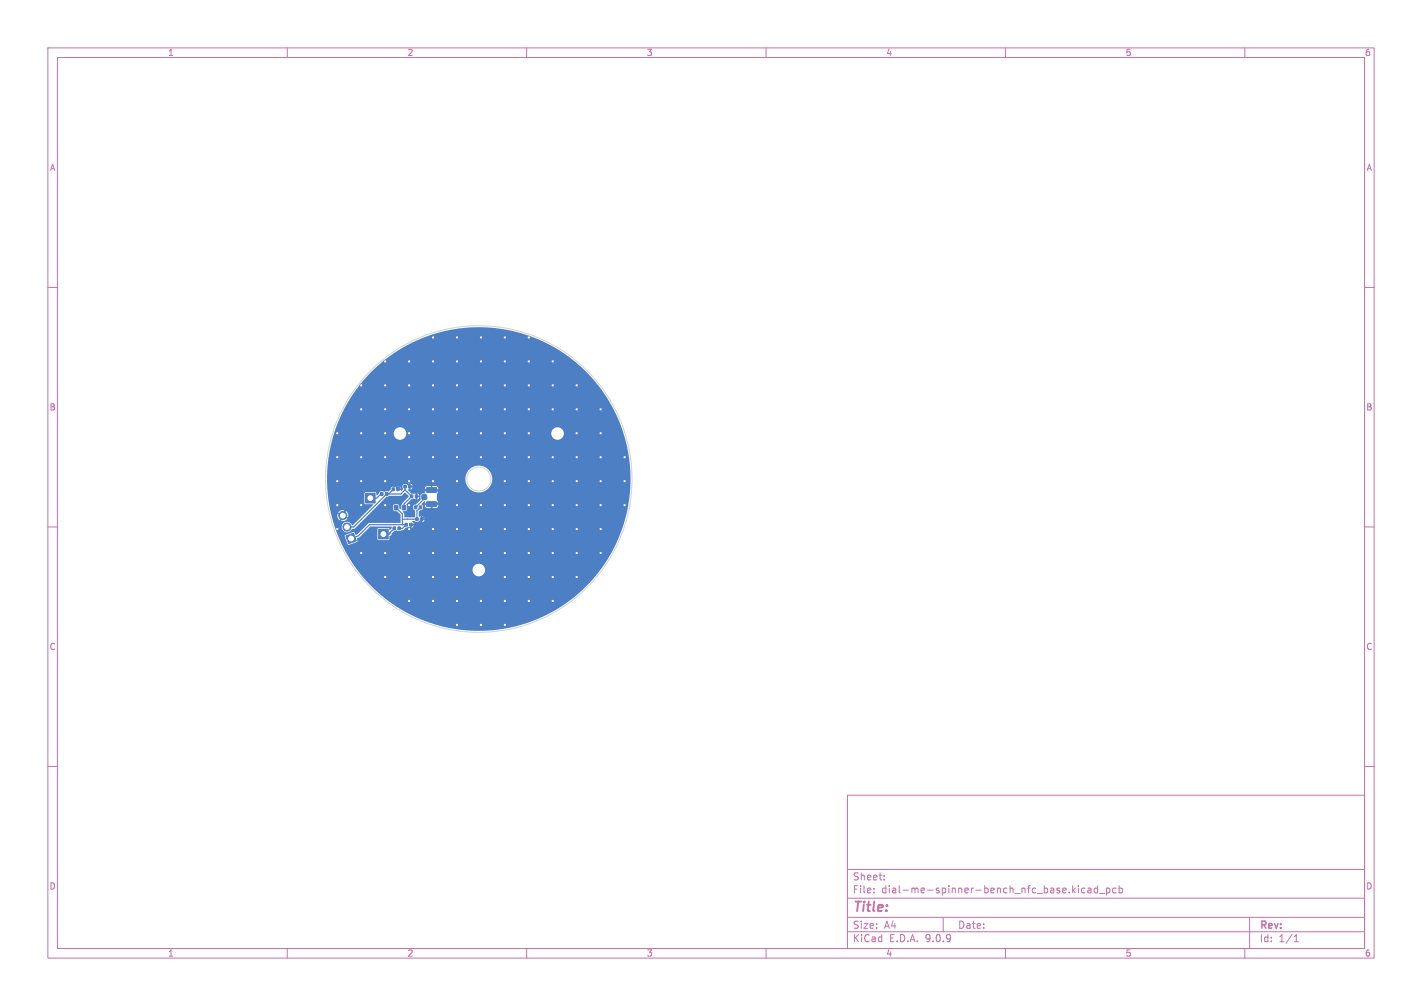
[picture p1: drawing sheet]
<svg xmlns="http://www.w3.org/2000/svg" width="297mm" height="210mm" viewBox="0 0 297 210" stroke-linecap="round" stroke-linejoin="round" font-family="sans-serif">
<defs><g id="words">
<text font-size="2.8" fill="#c872ab" x="178" y="190.9">Title:</text>
<g font-size="2.1" fill="#c872ab">
<text x="178" y="184">Sheet:</text>
<text x="178" y="186.7">File:</text>
<text x="184.1" y="186.7">dial-me-spinner-bench_nfc_base.kicad_pcb</text>
<text x="178" y="196.9">KiCad</text>
<text x="178" y="194.1">Size:</text>
<text x="184.7" y="194.1">A4</text>
<text x="185.7" y="196.9">E.D.A.</text>
<text x="193.3" y="196.9">9.0.9</text>
<text x="200" y="194.1">Date:</text>
<text x="263" y="194.3">Rev:</text>
<text x="263" y="196.9">Id:</text>
<text x="267.1" y="196.9">1/1</text>
</g>
<g font-size="1.8" fill="#c872ab">
<text x="35" y="11.9">1</text>
<text x="85" y="11.9">2</text>
<text x="135" y="11.9">3</text>
<text x="185" y="11.9">4</text>
<text x="235" y="11.9">5</text>
<text x="285" y="11.9">6</text>
<text x="10.3" y="35.9">A</text>
<text x="285.4" y="35.9">A</text>
<text x="10.3" y="85.9">B</text>
<text x="285.3" y="85.9">B</text>
<text x="10.3" y="135.9">C</text>
<text x="285.3" y="135.9">C</text>
<text x="10.3" y="185.9">D</text>
<text x="285.3" y="185.9">D</text>
<text x="35" y="199.9">1</text>
<text x="85" y="199.9">2</text>
<text x="135" y="199.9">3</text>
<text x="185" y="199.9">4</text>
<text x="235" y="199.9">5</text>
<text x="285" y="199.9">6</text>
</g>
</g></defs>
<g fill="none" stroke="#c872ab" stroke-width=".21">
<path d="M10 10h277v190h-277zM12 12h273v186h-273zM60 10v2M110 10v2M160 10v2M210 10v2M260 10v2M10 60h2M285 60h2M10 110h2M285 110h2M10 160h2"/>
<path d="M177 166h108v32h-108zM285 160h2M60 198v2M110 198v2M160 198v2M177 194.5h108M177 191.5h108M177 187.5h108M177 181.5h108M182.5 186.3v.1M182.5 185.5v.1M184.7 183.6v.1"/>
<path d="M184.7 182.8v.1M197 191.5v3M210 198v2M225.2 184.9v.1M225.2 185.4v1M226.6 185.5l-.4-.1-.3 .3 .1 .6h.6M227.2 185.5h.6l.1 .9M227.9 185.8h-.5l-.2 .2 .2 .4 .5-.1M229.2 185.5l-.4-.1-.3 .3 .2 .6h.5M229.2 184.9v1.5M229.6 186.5h1.1M231.1 185.5l.4-.1 .3 .3-.1 .6h-.6"/>
<path d="M231.1 185.4v1.5M233.1 185.5l-.4-.1-.3 .3 .1 .6h.6M233.7 185.5l.5-.1 .3 .3-.2 .6h-.6M233.7 184.9v1.5M260 198v2M261 191.5v6.5M270.3 196.6h.9M270.3 195.5l.4-.4v1.5"/>
</g>
<g fill="#4d7fc4" stroke="#4d7fc4" stroke-width=".21">
<path d="M79.1 110.5h2v2h-2z"/>
<path d="M76.3 103h2v2h-2z"/>
<path d="M82.1 110h.5v.6h-.5z"/>
<path d="M83.1 110h.5v.6h-.5z"/>
<path d="M79.5 102.8h.5v.6h-.5z"/>
<path d="M80.5 102.8h.5v.6h-.5z"/>
<path d="M86.6 105.6h.4v.6h-.4z"/>
<path d="M87.6 105.6h.5v.6h-.5z"/>
<path d="M86.8 108.1h.5v.6h-.5z"/>
<path d="M87.8 108.1h.5v.6h-.5z"/>
<path d="M72.2 111.9l1.6-.6 .6 1.6-1.6 .6z"/>
<path d="M88.2 103.3h.9v.9h-.9z"/>
<path d="M89.1 101.8h2l.1 .2v.7l-.2 .1h-1.8l-.2-.2z"/>
<path d="M89.1 104.8l2-.1 .1 .3v.6l-.2 .2-1.8-.1-.2-.2z"/>
<path d="M81.9 101.9h.5v.5h-.5z"/>
<path d="M82.9 101.9h.4v.5h-.4z"/>
<path d="M84.6 109.3h.5v.5h-.5z"/>
<path d="M85.6 109.3h.4v.5h-.4z"/>
<path d="M85.7 103.3h.5v.6h-.5z"/>
<path d="M86.8 103.3h.4v.6h-.4z"/>
<path d="M84.4 101.3h.4v.5h-.4z"/>
<path d="M85.3 101.3h.5v.5h-.5z"/>
<path d="M82.4 105.6h.7v.8h-.7z"/>
<path d="M84 105.6h.7v.8h-.7z"/>
<circle cx="72.5" cy="110" r=".85"/>
<circle cx="71.6" cy="107.6" r=".85"/>
<circle cx="100.4" cy="105.4" r=".25"/>
<circle cx="110.4" cy="80.5" r=".25"/>
<circle cx="110.4" cy="125.4" r=".25"/>
<circle cx="90.4" cy="80.4" r=".25"/>
<circle cx="105.4" cy="115.4" r=".25"/>
<circle cx="125.4" cy="90.5" r=".25"/>
<circle cx="95.4" cy="130.4" r=".25"/>
<circle cx="120.4" cy="85.5" r=".25"/>
<circle cx="115.4" cy="75.4" r=".25"/>
<circle cx="95.4" cy="120.4" r=".25"/>
<circle cx="95.4" cy="85.4" r=".25"/>
<circle cx="105.4" cy="80.5" r=".25"/>
<circle cx="105.4" cy="120.4" r=".25"/>
<circle cx="125.4" cy="105.5" r=".25"/>
<circle cx="110.4" cy="95.4" r=".25"/>
<circle cx="85.4" cy="95.4" r=".25"/>
<circle cx="75.4" cy="105.4" r=".25"/>
<circle cx="90.4" cy="95.4" r=".25"/>
<circle cx="105.4" cy="100.5" r=".25"/>
<circle cx="120.4" cy="95.4" r=".25"/>
<circle cx="110.4" cy="90.5" r=".25"/>
<circle cx="85.5" cy="110.4" r=".25"/>
<circle cx="80.4" cy="95.4" r=".25"/>
<circle cx="130.4" cy="100.5" r=".25"/>
<circle cx="90.4" cy="120.4" r=".25"/>
<circle cx="80.4" cy="90.4" r=".25"/>
<circle cx="100.4" cy="90.4" r=".25"/>
<circle cx="95.4" cy="95.4" r=".25"/>
<circle cx="105.4" cy="75.4" r=".25"/>
<circle cx="95.4" cy="70.4" r=".25"/>
<circle cx="70.4" cy="95.4" r=".25"/>
<circle cx="95.4" cy="105.4" r=".25"/>
<circle cx="120.4" cy="80.5" r=".25"/>
<circle cx="80.5" cy="120.4" r=".25"/>
<circle cx="100.4" cy="95.4" r=".25"/>
<circle cx="110.4" cy="115.4" r=".25"/>
<circle cx="100.4" cy="85.5" r=".25"/>
<circle cx="85.4" cy="85.4" r=".25"/>
<circle cx="100.5" cy="125.4" r=".25"/>
<circle cx="85.4" cy="75.4" r=".25"/>
<circle cx="115.4" cy="80.5" r=".25"/>
<circle cx="95.4" cy="125.4" r=".25"/>
<circle cx="90.4" cy="115.4" r=".25"/>
<circle cx="105.4" cy="95.4" r=".25"/>
<circle cx="75.4" cy="115.4" r=".25"/>
<circle cx="70.4" cy="110.4" r=".25"/>
<circle cx="115.4" cy="115.4" r=".25"/>
<circle cx="105.4" cy="85.5" r=".25"/>
<circle cx="75.4" cy="95.4" r=".25"/>
<circle cx="125.4" cy="115.4" r=".25"/>
<circle cx="110.4" cy="75.4" r=".25"/>
<circle cx="105.4" cy="110.4" r=".25"/>
<circle cx="85.5" cy="115.4" r=".25"/>
<circle cx="90.4" cy="110.4" r=".25"/>
<circle cx="110.4" cy="85.5" r=".25"/>
<circle cx="85.4" cy="80.4" r=".25"/>
<circle cx="85.5" cy="125.4" r=".25"/>
<circle cx="125.4" cy="100.5" r=".25"/>
<circle cx="120.4" cy="110.5" r=".25"/>
<circle cx="100.4" cy="80.5" r=".25"/>
<circle cx="105.4" cy="90.4" r=".25"/>
<circle cx="85.5" cy="120.4" r=".25"/>
<circle cx="70.4" cy="100.4" r=".25"/>
<circle cx="110.4" cy="110.5" r=".25"/>
<circle cx="95.4" cy="90.4" r=".25"/>
<circle cx="105.4" cy="105.4" r=".25"/>
<circle cx="100.4" cy="70.4" r=".25"/>
<circle cx="90.4" cy="85.4" r=".25"/>
<circle cx="95.4" cy="110.4" r=".25"/>
<circle cx="110.4" cy="100.5" r=".25"/>
<circle cx="100.5" cy="110.4" r=".25"/>
<circle cx="130.4" cy="95.4" r=".25"/>
<circle cx="125.4" cy="95.4" r=".25"/>
<circle cx="115.4" cy="100.5" r=".25"/>
<circle cx="80.5" cy="115.4" r=".25"/>
<circle cx="120.4" cy="105.5" r=".25"/>
<circle cx="105.4" cy="125.4" r=".25"/>
<circle cx="75.4" cy="80.4" r=".25"/>
<circle cx="120.4" cy="115.4" r=".25"/>
<circle cx="70.4" cy="105.4" r=".25"/>
<circle cx="115.4" cy="110.5" r=".25"/>
<circle cx="80.5" cy="105.4" r=".25"/>
<circle cx="115.4" cy="85.5" r=".25"/>
<circle cx="85.4" cy="90.4" r=".25"/>
<circle cx="120.4" cy="90.5" r=".25"/>
<circle cx="110.4" cy="105.5" r=".25"/>
<circle cx="100.5" cy="115.4" r=".25"/>
<circle cx="100.4" cy="75.4" r=".25"/>
<circle cx="130.4" cy="105.5" r=".25"/>
<circle cx="90.4" cy="75.4" r=".25"/>
<circle cx="110.4" cy="120.4" r=".25"/>
<circle cx="95.4" cy="75.4" r=".25"/>
<circle cx="80.4" cy="85.4" r=".25"/>
<circle cx="95.4" cy="115.4" r=".25"/>
<circle cx="90.4" cy="100.4" r=".25"/>
<circle cx="115.4" cy="105.5" r=".25"/>
<circle cx="120.4" cy="100.5" r=".25"/>
<circle cx="80.5" cy="100.4" r=".25"/>
<circle cx="110.4" cy="70.5" r=".25"/>
<circle cx="90.4" cy="90.4" r=".25"/>
<circle cx="80.4" cy="75.4" r=".25"/>
<circle cx="105.4" cy="130.4" r=".25"/>
<circle cx="95.4" cy="80.4" r=".25"/>
<circle cx="125.4" cy="110.5" r=".25"/>
<circle cx="75.4" cy="90.4" r=".25"/>
<circle cx="80.4" cy="80.4" r=".25"/>
<circle cx="115.4" cy="95.4" r=".25"/>
<circle cx="70.4" cy="90.4" r=".25"/>
<circle cx="75.4" cy="100.4" r=".25"/>
<circle cx="95.4" cy="100.4" r=".25"/>
<circle cx="125.4" cy="85.5" r=".25"/>
<circle cx="105.4" cy="70.4" r=".25"/>
<circle cx="90.4" cy="70.4" r=".25"/>
<circle cx="100.5" cy="130.4" r=".25"/>
<circle cx="120.4" cy="120.4" r=".25"/>
<circle cx="75.4" cy="85.4" r=".25"/>
<circle cx="90.4" cy="125.4" r=".25"/>
<circle cx="85.4" cy="100.4" r=".25"/>
<circle cx="115.4" cy="125.4" r=".25"/>
<circle cx="115.4" cy="120.4" r=".25"/>
<circle cx="85.4" cy="105.4" r=".25"/>
</g>
<path d="M79.7 103.1h-.1l-.9 .9h-1.4M82.2 102.1l-1 1M82.3 110.3l-.9 .9v.3h-1.3M82.7 106l1.4 1.3v2.2M83.4 110.3h.7l.7-.8h-7.6l-2.3 2.4-1.6 .5M84.6 102.3l-.9 .8h-2.9l-6.9 6.9h-1.4M84.6 102.3l1.4 1.3-1.6 1.6v.8M84.6 101.6v.7M87.8 105.9l-.7 .8v1.7h-3M88.6 103.8v.3l-1.8 1.8" fill="none" stroke="#4d7fc4" stroke-width=".25"/>
<path d="M83.1 102.1l1.1-1.2h.7l.7 .7h1.4v2M83.1 102l-.6-.6h-5.2l-5.7 5.7v.5M87 102.3h4.3l.3 .4v2.1l-.4 .4h-1.1v1.1l-3.1 3.2h-1.2" fill="none" stroke="#4d7fc4" stroke-width=".3"/>
<path d="M78 77.2l3-2.5 3.1-2.1 3.4-1.7 3.6-1.3 3.7-.9 3.8-.4 3.9 .1 3.2 .4 3.7 .9 3.6 1.4 2.9 1.5 3.1 2.1 3 2.5 2.3 2.4 2.3 3.1 1.8 3.3 1.3 3 .9 2.6 .6 2.7 .4 3.2 .1 2.8-.2 3.3-.4 2.6-.7 2.7-.9 2.6-1.1 2.5-1.6 2.9-1.5 2.1-1.8 2.2-2.3 2.3-2.2 1.8-2.1 1.5-2.9 1.6-2.5 1.1-2.6 .9-3.2 .8-3.2 .4-2.8 .1-2.7-.1-2.7-.4-3.2-.8-2.6-.9-2.5-1.1-2.9-1.6-2.1-1.5-2.2-1.8-2.3-2.3-1.9-2.3h24.1a1.3 1.3 0 0 0 1.8 1.3 1.3 1.3 0 0 0 .3-2.2 1.3 1.3 0 0 0-2.1 .7v.2h-24.1l-2.5-3.9-1.2-2.5-1-2.6h1.5a1.14 1.14 0 0 0 .9 1.2 1.14 1.14 0 0 0 1.3-.7l.5-.1 6.6-6.6 .6-.2h2.5l.8-.7 .8 .9-1.3 1.3-.4 .6v.7l-.3-.2v-.5l-.3-.3h-.7l-.3 .3 .1 1 .7 .1 .8 .8-.1 1.7h-6.5l-2.5 2.3-.3 .1-.4-.5-1.8 .6-.1 .2 .6 1.7 .2 .2 1.8-.7v-.7l.5-.3 2.3-2.2 4.4 .1v.3l-.4 .3-.3-.4-2.2 .1-.1 2.2 .3 .3 2.1-.1 .1-.1 .1-.7 .3-.2 .1-.3 .5-.5h.3a.37 .37 0 0 1 .6 0l1-.2 .6-.6 .5-.1 .4 .1v-.4h.3v.4h.2l.2-.4h-.7l.2-.3h.5l-.3-.5v-.1l1.8 .2v-.5h.3v.5l.3-.1 .1-.4h-.7v-.7h.3v.4h.4l-.1-.3-1-.1v-1l.8-.6v-.6l-.2-.2h.6l.1 .4 .4 .3h.8v-.7h.3v.7h.8l.4-.5v-.2l-3.5-.1 .7-.7v.5h2.8l-.3-.7v-1.3l.3-.7h-2.8l.1 .6h-.6l-.3 .3v1l-1 1-.5 .1-.1 .2v.6l.4 .4v1.3l-2.2 .1-.1-.8-.3-.4 .9-.3v-.8l-.1-.5 1.1-1 .4-.1 .4 .1v-.4h.3l.1 .4 .4-.3v-.1h-.8v-.8h.3v.5h.5l-.3-.5h-.5l-.4 .2-.5-.2-.7-.7v-.1h.2v-.5h.3v.5l.4-.2h2.6v.1h1.3v-.6h.3v.6h1.2v-.2l-.4-.4h-1.9l-.3 .1-.2 .4h-2.6v-.3h-.7v-.7h.3v.4h.4l-.2-.4h-1.5l-.3 .3 .1 .8-.4 .4-.1-.2h-.5l-.2-.2v-.6h.3v.5h.4l-.1-.4-.7-.1-.3 .2-.7-.1-.7 1h-.6a.42 .42 0 0 1-.7 0h-.5l-.7 .8-.3-.6h-2.2v2.4h1.7l.1 .2-4.4 4.2a1.15 1.15 0 0 0-1.2-.7 1.15 1.15 0 0 0-1 1h-1.5l-.7-2.4h1.2l.1 .6 .5 .5 .3-.6 .2 .1-.2 .6a1.14 1.14 0 0 0 1.3-.4l-.6-.3 .1-.3 .6 .2a1.15 1.15 0 0 0-.5-1.2l-.3 .6-.2-.2 .2-.6a1.15 1.15 0 0 0-1.3 .5l.6 .3-.1 .3-.6-.3-.1 .2h-1.2l-.7-3.9-.2-3.8h28.9a2.8 2.8 0 0 0 4 2.7 2.8 2.8 0 0 0 .5-4.7 2.8 2.8 0 0 0-4.5 1.7v.3h-28.9l.3-4.5 1.2-4.9h12.4v.2a1.3 1.3 0 0 0 1.4 1.2 1.3 1.3 0 0 0 1.2-1.4h30.4v.2a1.3 1.3 0 0 0 1.9 1 1.3 1.3 0 0 0 0-2.2 1.3 1.3 0 0 0-1.9 1h-30.4v-.2a1.3 1.3 0 0 0-1.4-1 1.3 1.3 0 0 0-1.2 1.2h-12.4l1.3-3.4 2.1-3.9 2.1-3z" fill="#4d7fc4"/>
<g fill="none" stroke="#d0d2cd" stroke-width=".21">
<circle cx="100" cy="100" r="32"/>
<circle cx="100" cy="100" r="2.5"/>
</g>
<g fill="#fff" stroke="#fff" stroke-width=".21">
<circle cx="100.4" cy="105.4" r=".13"/>
<circle cx="110.4" cy="80.4" r=".13"/>
<circle cx="110.4" cy="125.5" r=".13"/>
<circle cx="90.4" cy="80.4" r=".12"/>
<circle cx="105.4" cy="115.4" r=".13"/>
<circle cx="125.5" cy="90.4" r=".12"/>
<circle cx="95.4" cy="130.5" r=".12"/>
<circle cx="120.4" cy="85.4" r=".13"/>
<circle cx="115.4" cy="75.5" r=".13"/>
<circle cx="95.4" cy="120.4" r=".13"/>
<circle cx="95.4" cy="85.4" r=".13"/>
<circle cx="105.4" cy="80.4" r=".13"/>
<circle cx="105.4" cy="120.4" r=".13"/>
<circle cx="125.5" cy="105.4" r=".12"/>
<circle cx="110.4" cy="95.5" r=".13"/>
<circle cx="85.4" cy="95.4" r=".13"/>
<circle cx="75.4" cy="105.4" r=".13"/>
<circle cx="90.4" cy="95.4" r=".13"/>
<circle cx="105.4" cy="100.4" r=".13"/>
<circle cx="120.4" cy="95.5" r=".13"/>
<circle cx="110.4" cy="90.4" r=".13"/>
<circle cx="85.4" cy="110.4" r=".13"/>
<circle cx="80.4" cy="95.4" r=".13"/>
<circle cx="130.5" cy="100.4" r=".12"/>
<circle cx="90.4" cy="120.4" r=".13"/>
<circle cx="80.4" cy="90.4" r=".12"/>
<circle cx="100.4" cy="90.4" r=".13"/>
<circle cx="95.4" cy="95.4" r=".13"/>
<circle cx="105.4" cy="75.4" r=".13"/>
<circle cx="95.4" cy="70.5" r=".13"/>
<circle cx="70.4" cy="95.4" r=".13"/>
<circle cx="95.4" cy="105.4" r=".13"/>
<circle cx="120.4" cy="80.4" r=".13"/>
<circle cx="80.4" cy="120.4" r=".13"/>
<circle cx="100.4" cy="95.4" r=".13"/>
<circle cx="110.4" cy="115.4" r=".13"/>
<circle cx="100.4" cy="85.4" r=".13"/>
<circle cx="85.4" cy="85.4" r=".12"/>
<circle cx="100.4" cy="125.5" r=".12"/>
<circle cx="85.4" cy="75.4" r=".12"/>
<circle cx="115.4" cy="80.4" r=".13"/>
<circle cx="95.4" cy="125.5" r=".12"/>
<circle cx="90.4" cy="115.4" r=".13"/>
<circle cx="105.4" cy="95.4" r=".13"/>
<circle cx="75.4" cy="115.4" r=".13"/>
<circle cx="70.5" cy="110.4" r=".13"/>
<circle cx="115.4" cy="115.4" r=".13"/>
<circle cx="105.4" cy="85.4" r=".13"/>
<circle cx="75.4" cy="95.4" r=".13"/>
<circle cx="125.5" cy="115.4" r=".13"/>
<circle cx="110.4" cy="75.5" r=".13"/>
<circle cx="105.4" cy="110.4" r=".13"/>
<circle cx="85.4" cy="115.4" r=".13"/>
<circle cx="90.4" cy="110.4" r=".13"/>
<circle cx="110.4" cy="85.4" r=".13"/>
<circle cx="85.4" cy="80.4" r=".12"/>
<circle cx="85.4" cy="125.5" r=".12"/>
<circle cx="125.5" cy="100.4" r=".12"/>
<circle cx="120.4" cy="110.4" r=".13"/>
<circle cx="100.4" cy="80.4" r=".13"/>
<circle cx="105.4" cy="90.4" r=".13"/>
<circle cx="85.4" cy="120.4" r=".13"/>
<circle cx="70.4" cy="100.4" r=".13"/>
<circle cx="110.4" cy="110.4" r=".13"/>
<circle cx="95.4" cy="90.4" r=".13"/>
<circle cx="105.4" cy="105.4" r=".13"/>
<circle cx="100.4" cy="70.5" r=".13"/>
<circle cx="90.4" cy="85.4" r=".12"/>
<circle cx="95.4" cy="110.4" r=".13"/>
<circle cx="110.4" cy="100.4" r=".13"/>
<circle cx="100.4" cy="110.4" r=".13"/>
<circle cx="130.5" cy="95.4" r=".12"/>
<circle cx="125.5" cy="95.4" r=".12"/>
<circle cx="115.4" cy="100.4" r=".13"/>
<circle cx="80.4" cy="115.4" r=".13"/>
<circle cx="120.4" cy="105.4" r=".13"/>
<circle cx="105.4" cy="125.5" r=".12"/>
<circle cx="75.4" cy="80.4" r=".12"/>
<circle cx="120.4" cy="115.4" r=".13"/>
<circle cx="70.4" cy="105.4" r=".13"/>
<circle cx="115.4" cy="110.4" r=".13"/>
<circle cx="80.4" cy="105.4" r=".13"/>
<circle cx="115.4" cy="85.4" r=".13"/>
<circle cx="85.4" cy="90.4" r=".12"/>
<circle cx="120.4" cy="90.4" r=".13"/>
<circle cx="110.4" cy="105.4" r=".13"/>
<circle cx="100.4" cy="115.4" r=".13"/>
<circle cx="100.4" cy="75.4" r=".13"/>
<circle cx="130.5" cy="105.4" r=".12"/>
<circle cx="90.4" cy="75.4" r=".12"/>
<circle cx="110.4" cy="120.4" r=".13"/>
<circle cx="95.4" cy="75.4" r=".13"/>
<circle cx="80.4" cy="85.4" r=".12"/>
<circle cx="95.4" cy="115.4" r=".13"/>
<circle cx="90.4" cy="100.4" r=".13"/>
<circle cx="115.4" cy="105.4" r=".13"/>
<circle cx="120.4" cy="100.4" r=".13"/>
<circle cx="80.4" cy="100.4" r=".13"/>
<circle cx="110.4" cy="70.5" r=".13"/>
<circle cx="90.4" cy="90.4" r=".12"/>
<circle cx="80.4" cy="75.4" r=".12"/>
<circle cx="105.4" cy="130.5" r=".12"/>
<circle cx="95.4" cy="80.4" r=".13"/>
<circle cx="125.5" cy="110.4" r=".13"/>
<circle cx="75.4" cy="90.4" r=".12"/>
<circle cx="80.4" cy="80.4" r=".12"/>
<circle cx="115.4" cy="95.5" r=".13"/>
<circle cx="70.4" cy="90.4" r=".12"/>
<circle cx="75.4" cy="100.4" r=".13"/>
<circle cx="95.4" cy="100.4" r=".13"/>
<circle cx="125.5" cy="85.4" r=".12"/>
<circle cx="105.4" cy="70.5" r=".13"/>
<circle cx="90.4" cy="70.4" r=".12"/>
<circle cx="100.4" cy="130.5" r=".12"/>
<circle cx="120.4" cy="120.4" r=".13"/>
<circle cx="75.4" cy="85.4" r=".12"/>
<circle cx="90.4" cy="125.5" r=".12"/>
<circle cx="85.4" cy="100.4" r=".13"/>
<circle cx="115.4" cy="125.5" r=".13"/>
<circle cx="115.4" cy="120.4" r=".13"/>
<circle cx="85.4" cy="105.4" r=".13"/>
<circle cx="83.5" cy="90.5" r="1.1"/>
<circle cx="80.1" cy="111.5" r=".5"/>
<circle cx="77.3" cy="104" r=".5"/>
<circle cx="116.5" cy="90.5" r="1.1"/>
<circle cx="100" cy="119" r="1.1"/>
<circle cx="73.3" cy="112.4" r=".5"/>
<circle cx="72.5" cy="110" r=".5"/>
<circle cx="71.6" cy="107.6" r=".5"/>
</g>
<use href="#words"/>
</svg>
